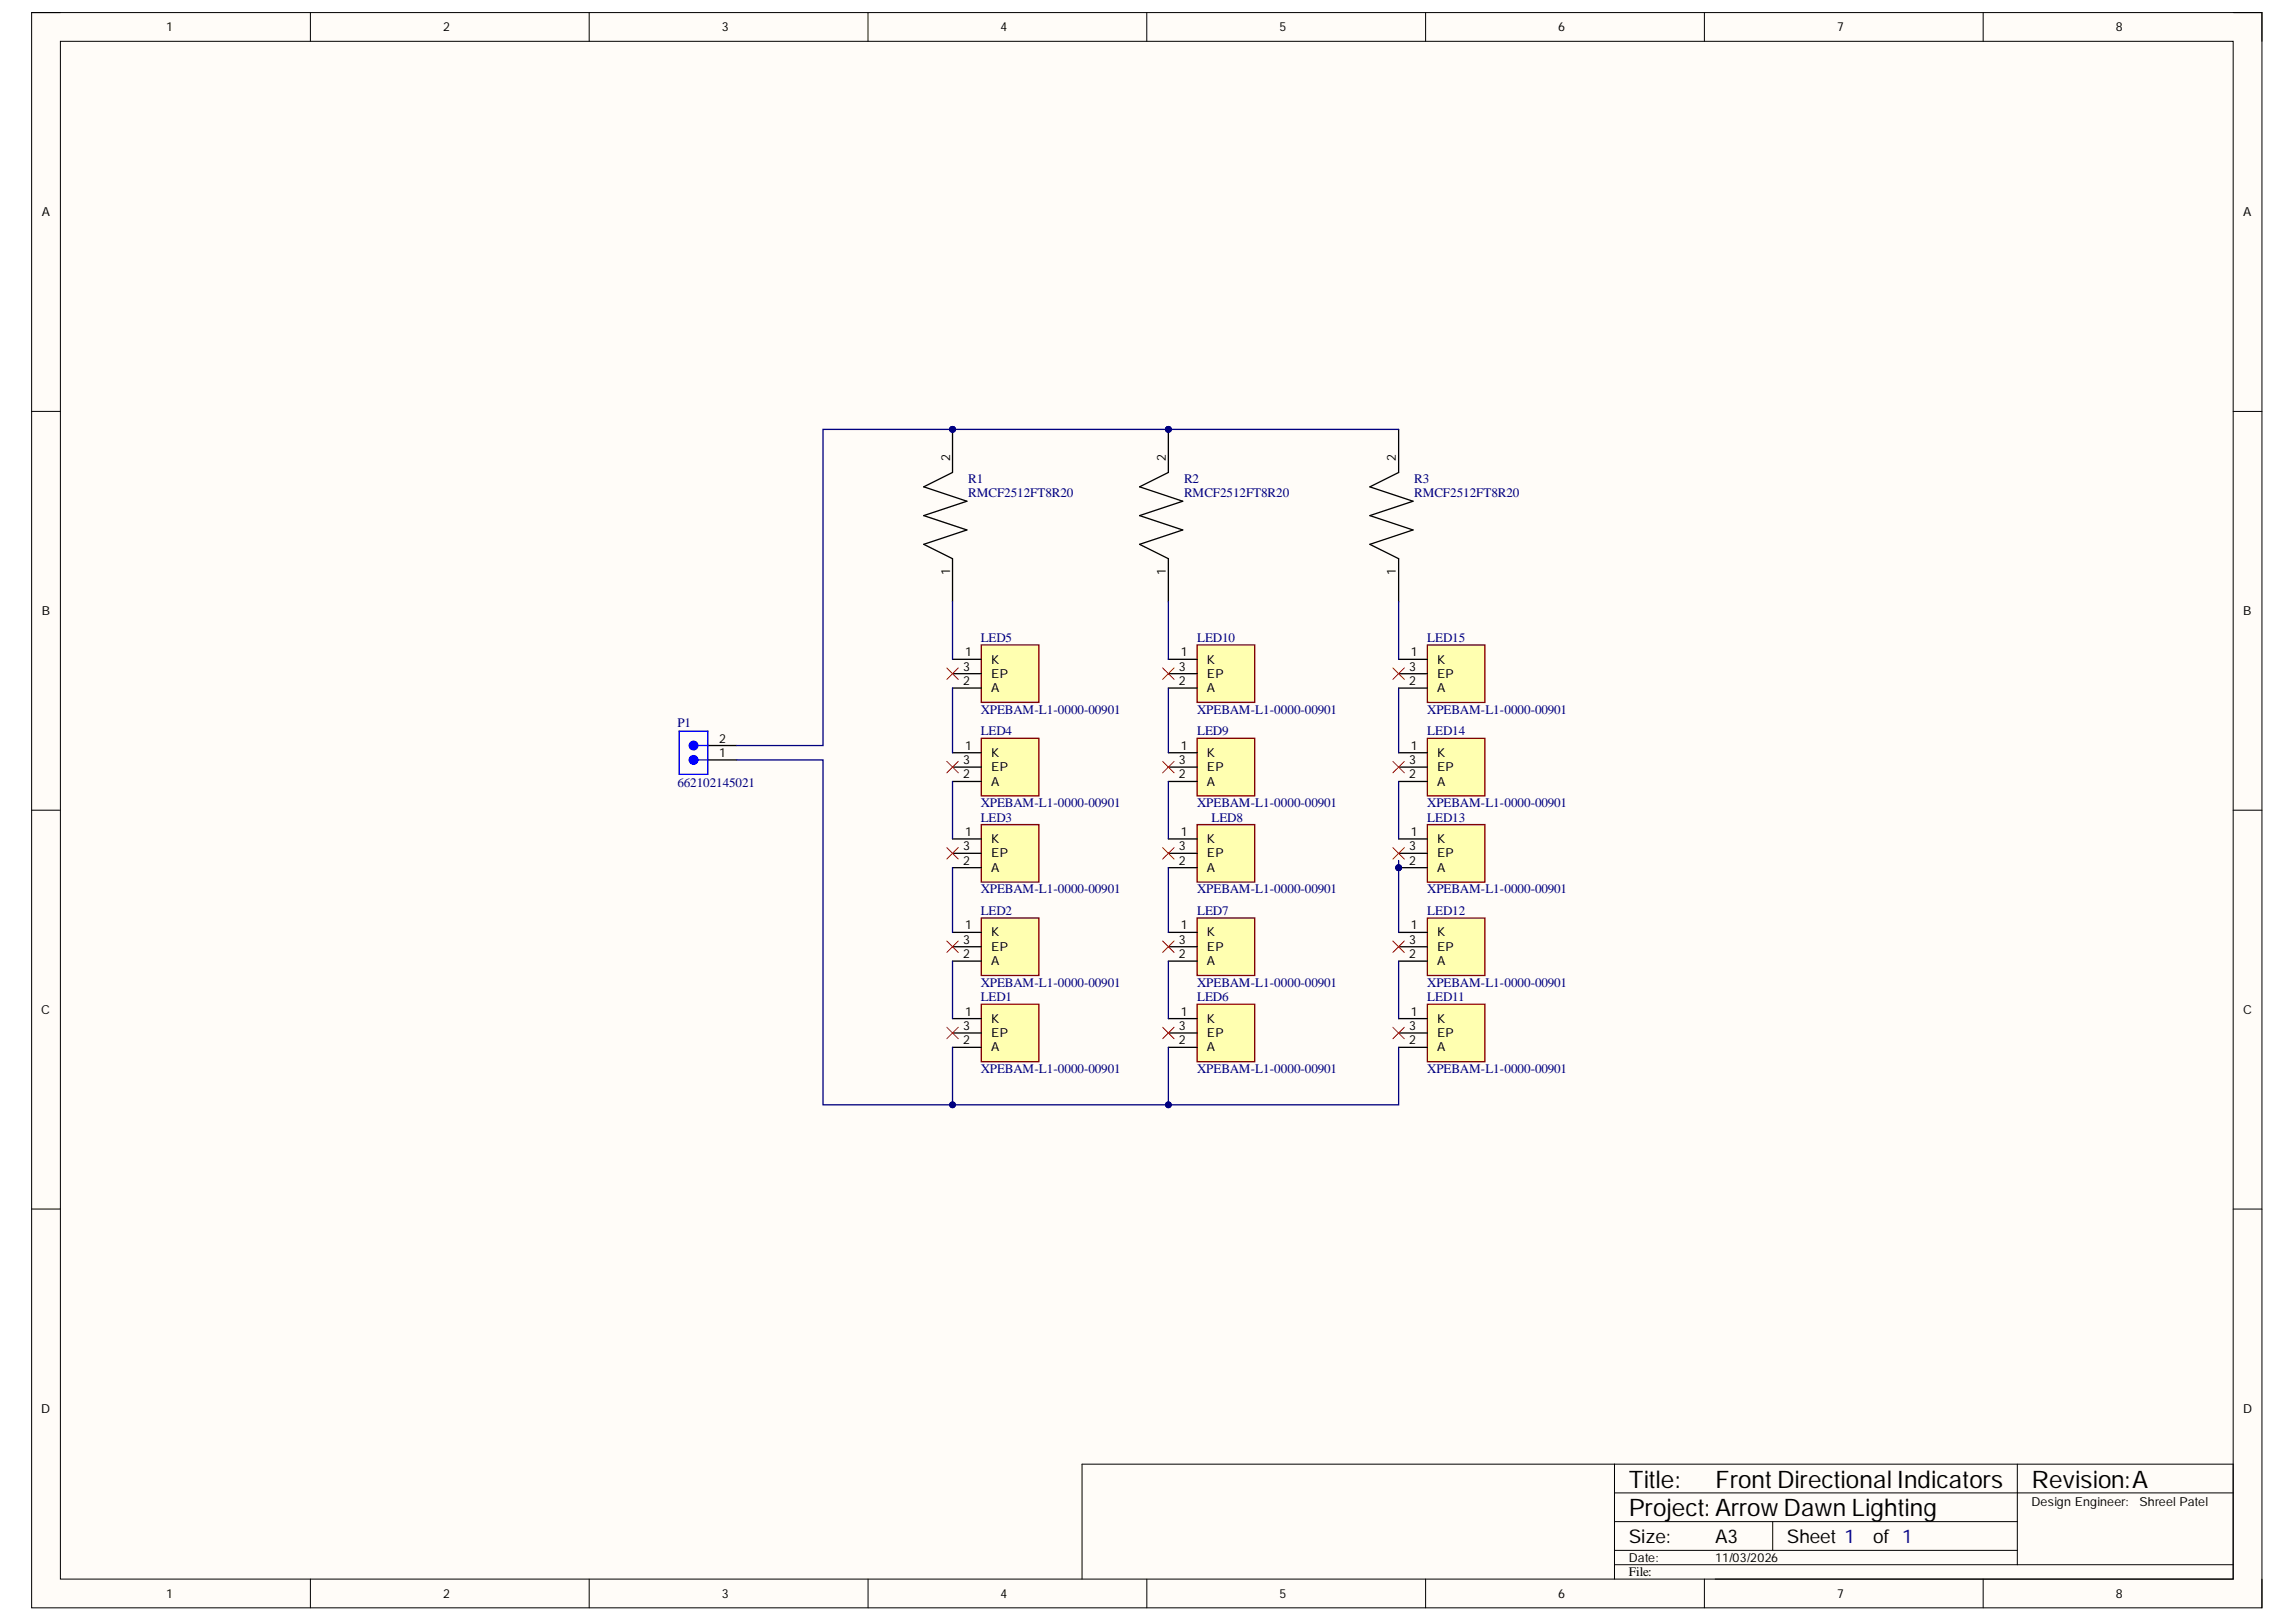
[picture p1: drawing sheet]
<svg xmlns="http://www.w3.org/2000/svg" width="297mm" height="210mm" viewBox="0 0 297 210" stroke-linecap="round" stroke-linejoin="round" font-family="sans-serif">
<defs><g id="words">
<g font-size="3.1">
<text x="210.7" y="192.5">Title:</text>
<text x="210.7" y="196.2">Project: ArrowDawn Lighting</text>
<text x="221.9" y="192.5">FrontDirectional Indicators</text>
<text x="262.8" y="192.5">Revision:A</text>
</g>
<g font-size="2.5">
<text x="210.7" y="199.6">Size:</text>
<text x="221.9" y="199.6">A3</text>
<text x="231.2" y="199.6">Sheet 1</text>
<text x="242.3" y="199.6">of 1</text>
</g>
<g font-size="1.7" fill="#000080">
<text x="125.3" y="62.5">R1</text>
<text x="125.3" y="64.3">RMCF2512FT8R20</text>
<text x="153.2" y="62.5">R2</text>
<text x="153.2" y="64.3">RMCF2512FT8R20</text>
<text x="183" y="62.5">R3</text>
<text x="183" y="64.3">RMCF2512FT8R20</text>
<text x="126.9" y="83.1">LED5</text>
<text x="154.9" y="83.1">LED10</text>
<text x="184.7" y="83.1">LED15</text>
<text x="87.6" y="94.1">P1</text>
<text x="126.9" y="92.4">XPEBAM-L1-0000-00901</text>
<text x="126.9" y="95.2">LED4</text>
<text x="154.9" y="92.4">XPEBAM-L1-0000-00901</text>
<text x="154.9" y="95.2">LED9</text>
<text x="184.7" y="92.4">XPEBAM-L1-0000-00901</text>
<text x="184.7" y="95.2">LED14</text>
<text x="87.6" y="101.8">662102145021</text>
<text x="126.9" y="104.5">XPEBAM-L1-0000-00901</text>
<text x="126.9" y="106.3">LED3</text>
<text x="154.9" y="104.5">XPEBAM-L1-0000-00901</text>
<text x="156.7" y="106.3">LED8</text>
<text x="184.7" y="104.5">XPEBAM-L1-0000-00901</text>
<text x="184.7" y="106.3">LED13</text>
<text x="126.9" y="115.6">XPEBAM-L1-0000-00901</text>
<text x="126.9" y="118.4">LED2</text>
<text x="154.9" y="115.6">XPEBAM-L1-0000-00901</text>
<text x="154.9" y="118.4">LED7</text>
<text x="184.7" y="115.6">XPEBAM-L1-0000-00901</text>
<text x="184.7" y="118.4">LED12</text>
<text x="126.9" y="127.7">XPEBAM-L1-0000-00901</text>
<text x="126.9" y="129.6">LED1</text>
<text x="154.9" y="127.7">XPEBAM-L1-0000-00901</text>
<text x="154.9" y="129.6">LED6</text>
<text x="184.7" y="127.7">XPEBAM-L1-0000-00901</text>
<text x="184.7" y="129.6">LED11</text>
<text x="126.9" y="138.9">XPEBAM-L1-0000-00901</text>
<text x="154.9" y="138.9">XPEBAM-L1-0000-00901</text>
<text x="184.7" y="138.9">XPEBAM-L1-0000-00901</text>
</g>
<text font-size="1.7" x="210.7" y="203.9">File:</text>
<g font-size="1.6">
<text x="21.5" y="4.1">1</text>
<text x="57.4" y="4.1">2</text>
<text x="93.4" y="4.1">3</text>
<text x="129.4" y="4.1">4</text>
<text x="165.5" y="4.1">5</text>
<text x="201.6" y="4.1">6</text>
<text x="237.7" y="4.1">7</text>
<text x="273.7" y="4.1">8</text>
<text x="5.4" y="28">A</text>
<text x="290.2" y="28">A</text>
<text x="122.9" y="59.7" transform="rotate(-90 122.9 59.7)">2</text>
<text x="150.8" y="59.7" transform="rotate(-90 150.8 59.7)">2</text>
<text x="180.6" y="59.7" transform="rotate(-90 180.6 59.7)">2</text>
<text x="122.9" y="74.4" transform="rotate(-90 122.9 74.4)">1</text>
<text x="150.8" y="74.4" transform="rotate(-90 150.8 74.4)">1</text>
<text x="180.6" y="74.4" transform="rotate(-90 180.6 74.4)">1</text>
<text x="5.4" y="79.6">B</text>
<text x="290.2" y="79.6">B</text>
<text x="124.6" y="88.7">2</text>
<text x="124.6" y="86.8">3</text>
<text x="124.9" y="84.9">1</text>
<text x="128.2" y="85.9">K</text>
<text x="128.2" y="89.6">A</text>
<text x="128.2" y="87.7">EP</text>
<text x="152.5" y="88.7">2</text>
<text x="152.5" y="86.8">3</text>
<text x="152.8" y="84.9">1</text>
<text x="156.2" y="85.9">K</text>
<text x="156.2" y="89.6">A</text>
<text x="156.2" y="87.7">EP</text>
<text x="182.3" y="88.7">2</text>
<text x="182.3" y="86.8">3</text>
<text x="182.5" y="84.9">1</text>
<text x="185.9" y="85.9">K</text>
<text x="185.9" y="89.6">A</text>
<text x="185.9" y="87.7">EP</text>
<text x="93" y="96.1">2</text>
<text x="93" y="98">1</text>
<text x="124.6" y="100.7">2</text>
<text x="124.6" y="98.9">3</text>
<text x="124.9" y="97">1</text>
<text x="128.2" y="98">K</text>
<text x="128.2" y="101.7">A</text>
<text x="128.2" y="99.8">EP</text>
<text x="152.5" y="100.7">2</text>
<text x="152.5" y="98.9">3</text>
<text x="152.8" y="97">1</text>
<text x="156.2" y="98">K</text>
<text x="156.2" y="101.7">A</text>
<text x="156.2" y="99.8">EP</text>
<text x="182.3" y="100.7">2</text>
<text x="182.3" y="98.9">3</text>
<text x="182.5" y="97">1</text>
<text x="185.9" y="98">K</text>
<text x="185.9" y="101.7">A</text>
<text x="185.9" y="99.8">EP</text>
<text x="124.6" y="111.9">2</text>
<text x="124.6" y="110">3</text>
<text x="124.9" y="108.2">1</text>
<text x="128.2" y="109.1">K</text>
<text x="128.2" y="112.8">A</text>
<text x="128.2" y="111">EP</text>
<text x="152.5" y="111.9">2</text>
<text x="152.5" y="110">3</text>
<text x="152.8" y="108.2">1</text>
<text x="156.2" y="109.1">K</text>
<text x="156.2" y="112.8">A</text>
<text x="156.2" y="111">EP</text>
<text x="182.3" y="111.9">2</text>
<text x="182.3" y="110">3</text>
<text x="182.5" y="108.2">1</text>
<text x="185.9" y="109.1">K</text>
<text x="185.9" y="112.8">A</text>
<text x="185.9" y="111">EP</text>
<text x="124.6" y="124">2</text>
<text x="124.6" y="122.1">3</text>
<text x="124.9" y="120.3">1</text>
<text x="128.2" y="121.2">K</text>
<text x="128.2" y="124.9">A</text>
<text x="128.2" y="123.1">EP</text>
<text x="152.5" y="124">2</text>
<text x="152.5" y="122.1">3</text>
<text x="152.8" y="120.3">1</text>
<text x="156.2" y="121.2">K</text>
<text x="156.2" y="124.9">A</text>
<text x="156.2" y="123.1">EP</text>
<text x="182.3" y="124">2</text>
<text x="182.3" y="122.1">3</text>
<text x="182.5" y="120.3">1</text>
<text x="185.9" y="121.2">K</text>
<text x="185.9" y="124.9">A</text>
<text x="185.9" y="123.1">EP</text>
<text x="5.3" y="131.2">C</text>
<text x="124.9" y="131.4">1</text>
<text x="152.8" y="131.4">1</text>
<text x="182.5" y="131.4">1</text>
<text x="290.2" y="131.2">C</text>
<text x="124.6" y="135.1">2</text>
<text x="124.6" y="133.3">3</text>
<text x="128.2" y="132.3">K</text>
<text x="128.2" y="136.1">A</text>
<text x="128.2" y="134.2">EP</text>
<text x="152.5" y="135.1">2</text>
<text x="152.5" y="133.3">3</text>
<text x="156.2" y="132.3">K</text>
<text x="156.2" y="136.1">A</text>
<text x="156.2" y="134.2">EP</text>
<text x="182.3" y="135.1">2</text>
<text x="182.3" y="133.3">3</text>
<text x="185.9" y="132.3">K</text>
<text x="185.9" y="136.1">A</text>
<text x="185.9" y="134.2">EP</text>
<text x="5.3" y="182.8">D</text>
<text x="290.2" y="182.8">D</text>
<text x="262.8" y="194.9">Design Engineer:</text>
<text x="276.8" y="194.9">Shreel Patel</text>
<text x="210.7" y="202.2">Date:</text>
<text x="221.9" y="202.2">11/03/2026</text>
<text x="21.5" y="206.8">1</text>
<text x="57.4" y="206.8">2</text>
<text x="93.4" y="206.8">3</text>
<text x="129.4" y="206.8">4</text>
<text x="165.5" y="206.8">5</text>
<text x="201.6" y="206.8">6</text>
<text x="237.7" y="206.8">7</text>
<text x="273.7" y="206.8">8</text>
</g>
</g></defs>
<path d="M4.1 1.6h288.5v206.5h-288.5z" fill-rule="evenodd" fill="#fffcf8"/>
<path d="M4.1 1.6h288.5v206.5h-288.5z" fill="none" stroke="#000" stroke-width=".13"/>
<path d="M7.8 5.3h281.1v199.1h-281.1z" fill-rule="evenodd" fill="#fffcf8"/>
<g fill="none" stroke="#000" stroke-width=".13">
<path d="M4.1 1.6h3.7M7.8 5.3h281.1v199.1h-281.1zM40.2 1.6v3.7M76.2 1.6v3.7M112.3 1.6v3.7M148.4 1.6v3.7M184.4 1.6v3.7M220.5 1.6v3.7M256.6 1.6v3.7M288.9 1.6h3.7v3.7M4.1 53.2h3.7M288.9 53.2h3.7"/>
<path d="M4.1 104.8h3.7M288.9 104.8h3.7M4.1 156.5h3.7M288.9 156.5h3.7M208.9 189.5v14.9M208.9 193.2h80M208.9 196.9h52.1M229.3 196.9v3.7M261 189.5v13M40.2 204.4v3.7M76.2 204.4v3.7M112.3 204.4v3.7"/>
<path d="M140 204.4v-14.9h148.9v14.9h-67M148.4 204.4v3.7M184.4 204.4v3.7M208.9 202.5h80M208.9 200.6h52.1M220.5 204.4v3.7M256.6 204.4v3.7M292.6 204.4v3.7"/>
</g>
<path d="M127 83.5h7.4v7.4h-7.4z" fill-rule="evenodd" fill="#ffffb0"/>
<path d="M127 83.5h7.4v7.4h-7.4z" fill="none" stroke="#800000" stroke-width=".17"/>
<path d="M91.6 96.5h3.7M91.6 98.3h3.7M123.2 85.3h3.8M123.2 89h3.8M123.2 87.2h3.8" fill="none" stroke="#000" stroke-width=".17"/>
<path d="M90.3 96.5h1.3" fill="none" stroke="#00f" stroke-width=".17"/>
<circle cx="89.7" cy="96.5" r=".56" fill="#00f"/>
<g fill="none" stroke="#00f" stroke-width=".17">
<path d="M87.9 94.6h3.7v5.6h-3.7zM90.3 98.3h1.3"/>
<circle cx="89.7" cy="96.5" r=".56"/>
</g>
<circle cx="89.7" cy="98.3" r=".56" fill="#00f"/>
<circle cx="89.7" cy="98.3" r=".56" fill="none" stroke="#00f" stroke-width=".17"/>
<path d="M154.9 83.5h7.4v7.4h-7.4z" fill-rule="evenodd" fill="#ffffb0"/>
<path d="M154.9 83.5h7.4v7.4h-7.4z" fill="none" stroke="#800000" stroke-width=".17"/>
<path d="M151.2 85.3h3.7M151.2 89h3.7M151.2 87.2h3.7" fill="none" stroke="#000" stroke-width=".17"/>
<path d="M184.7 83.5h7.4v7.4h-7.4z" fill-rule="evenodd" fill="#ffffb0"/>
<path d="M184.7 83.5h7.4v7.4h-7.4z" fill="none" stroke="#800000" stroke-width=".17"/>
<path d="M180.9 85.3h3.8M180.9 89h3.8M180.9 87.2h3.8" fill="none" stroke="#000" stroke-width=".17"/>
<path d="M127 95.5h7.4v7.5h-7.4z" fill-rule="evenodd" fill="#ffffb0"/>
<path d="M127 95.5h7.4v7.5h-7.4z" fill="none" stroke="#800000" stroke-width=".17"/>
<path d="M123.2 97.4h3.8M123.2 99.3h3.8M123.2 101.1h3.8" fill="none" stroke="#000" stroke-width=".17"/>
<path d="M154.9 95.5h7.4v7.5h-7.4z" fill-rule="evenodd" fill="#ffffb0"/>
<path d="M154.9 95.5h7.4v7.5h-7.4z" fill="none" stroke="#800000" stroke-width=".17"/>
<path d="M151.2 97.4h3.7M151.2 99.3h3.7M151.2 101.1h3.7" fill="none" stroke="#000" stroke-width=".17"/>
<path d="M184.7 95.6h7.4v7.4h-7.4z" fill-rule="evenodd" fill="#ffffb0"/>
<path d="M184.7 95.6h7.4v7.4h-7.4z" fill="none" stroke="#800000" stroke-width=".17"/>
<path d="M180.9 97.4h3.8M180.9 99.3h3.8M180.9 101.1h3.8" fill="none" stroke="#000" stroke-width=".17"/>
<path d="M127 106.7h7.4v7.5h-7.4z" fill-rule="evenodd" fill="#ffffb0"/>
<path d="M127 106.7h7.4v7.5h-7.4z" fill="none" stroke="#800000" stroke-width=".17"/>
<path d="M123.2 108.6h3.8M123.2 112.3h3.8M123.2 110.4h3.8" fill="none" stroke="#000" stroke-width=".17"/>
<path d="M154.9 106.7h7.4v7.5h-7.4z" fill-rule="evenodd" fill="#ffffb0"/>
<path d="M154.9 106.7h7.4v7.5h-7.4z" fill="none" stroke="#800000" stroke-width=".17"/>
<path d="M151.2 108.6h3.7M151.2 112.3h3.7M151.2 110.4h3.7" fill="none" stroke="#000" stroke-width=".17"/>
<circle cx="180.9" cy="112.3" r=".37" fill="#000080"/>
<circle cx="180.9" cy="112.3" r=".37" fill="none" stroke="#000080" stroke-width=".13"/>
<path d="M184.7 106.7h7.4v7.5h-7.4z" fill-rule="evenodd" fill="#ffffb0"/>
<path d="M184.7 106.7h7.4v7.5h-7.4z" fill="none" stroke="#800000" stroke-width=".17"/>
<path d="M180.9 108.6h3.8M180.9 112.3h3.8" fill="none" stroke="#000" stroke-width=".17"/>
<circle cx="180.9" cy="112.3" r=".37" fill="#000080"/>
<circle cx="180.9" cy="112.3" r=".37" fill="none" stroke="#000080" stroke-width=".13"/>
<path d="M180.9 110.4h3.8" fill="none" stroke="#000" stroke-width=".17"/>
<g fill="none" stroke="#f00" stroke-width=".13">
<path d="M122.5 98.5l1.5 1.5M122.5 86.4l1.5 1.5M124 98.5l-1.5 1.5M124 86.4l-1.5 1.5M150.4 98.5l1.5 1.5M151.9 98.5l-1.5 1.5M180.2 86.4l1.5 1.5M180.2 98.5l1.5 1.5M181.7 86.4l-1.5 1.5M181.7 98.5l-1.5 1.5M122.5 109.7l1.5 1.5M124 109.7l-1.5 1.5"/>
<path d="M150.4 109.7l1.5 1.5M151.9 109.7l-1.5 1.5M180.2 109.7l1.5 1.5M181.7 109.7l-1.5 1.5"/>
</g>
<circle cx="123.2" cy="55.6" r=".37" fill="#000080"/>
<circle cx="123.2" cy="55.6" r=".37" fill="none" stroke="#000080" stroke-width=".13"/>
<path d="M123.2 55.6v5.5M123.2 72.3v5.6" fill="none" stroke="#000" stroke-width=".17"/>
<circle cx="123.2" cy="55.6" r=".37" fill="#000080"/>
<circle cx="123.2" cy="55.6" r=".37" fill="none" stroke="#000080" stroke-width=".13"/>
<path d="M123.2 61.1l-3.7 1.9 5.6 1.9-5.6 1.8 5.6 1.9-5.6 1.8 3.7 1.9" fill="none" stroke="#000" stroke-width=".17"/>
<circle cx="151.2" cy="55.6" r=".37" fill="#000080"/>
<circle cx="151.2" cy="55.6" r=".37" fill="none" stroke="#000080" stroke-width=".13"/>
<path d="M151.2 55.6v5.5M151.2 72.3v5.6" fill="none" stroke="#000" stroke-width=".17"/>
<circle cx="151.2" cy="55.6" r=".37" fill="#000080"/>
<circle cx="151.2" cy="55.6" r=".37" fill="none" stroke="#000080" stroke-width=".13"/>
<path d="M180.9 55.6v5.5l-3.7 1.9 5.6 1.9-5.6 1.8 5.6 1.9-5.6 1.8 3.7 1.9v5.6M151.2 61.1l-3.8 1.9 5.6 1.9-5.6 1.8 5.6 1.9-5.6 1.8 3.8 1.9" fill="none" stroke="#000" stroke-width=".17"/>
<path d="M184.7 118.8h7.4v7.4h-7.4z" fill-rule="evenodd" fill="#ffffb0"/>
<path d="M184.7 118.8h7.4v7.4h-7.4z" fill="none" stroke="#800000" stroke-width=".17"/>
<path d="M180.9 120.7h3.8M180.9 124.4h3.8M180.9 122.5h3.8" fill="none" stroke="#000" stroke-width=".17"/>
<path d="M184.7 130h7.4v7.4h-7.4z" fill-rule="evenodd" fill="#ffffb0"/>
<path d="M184.7 130h7.4v7.4h-7.4z" fill="none" stroke="#800000" stroke-width=".17"/>
<path d="M180.9 131.8h3.8M180.9 135.5h3.8M180.9 133.7h3.8" fill="none" stroke="#000" stroke-width=".17"/>
<path d="M154.9 118.8h7.4v7.4h-7.4z" fill-rule="evenodd" fill="#ffffb0"/>
<path d="M154.9 118.8h7.4v7.4h-7.4z" fill="none" stroke="#800000" stroke-width=".17"/>
<path d="M151.2 120.7h3.7M151.2 124.4h3.7M151.2 122.5h3.7" fill="none" stroke="#000" stroke-width=".17"/>
<path d="M154.9 130h7.4v7.4h-7.4z" fill-rule="evenodd" fill="#ffffb0"/>
<path d="M154.9 130h7.4v7.4h-7.4z" fill="none" stroke="#800000" stroke-width=".17"/>
<path d="M151.2 131.8h3.7M151.2 135.5h3.7M151.2 133.7h3.7" fill="none" stroke="#000" stroke-width=".17"/>
<path d="M127 118.8h7.4v7.4h-7.4z" fill-rule="evenodd" fill="#ffffb0"/>
<path d="M127 118.8h7.4v7.4h-7.4z" fill="none" stroke="#800000" stroke-width=".17"/>
<path d="M123.2 120.7h3.8M123.2 124.4h3.8M123.2 122.5h3.8" fill="none" stroke="#000" stroke-width=".17"/>
<path d="M127 130h7.4v7.4h-7.4z" fill-rule="evenodd" fill="#ffffb0"/>
<path d="M127 130h7.4v7.4h-7.4z" fill="none" stroke="#800000" stroke-width=".17"/>
<path d="M123.2 131.8h3.8M123.2 135.5h3.8M123.2 133.7h3.8" fill="none" stroke="#000" stroke-width=".17"/>
<g fill="none" stroke="#f00" stroke-width=".13">
<path d="M150.4 86.4l1.5 1.5M151.9 86.4l-1.5 1.5M122.5 121.8l1.5 1.5M122.5 132.9l1.5 1.5M124 121.8l-1.5 1.5M124 132.9l-1.5 1.5M150.4 132.9l1.5 1.5M150.4 121.8l1.5 1.5M151.9 132.9l-1.5 1.5M151.9 121.8l-1.5 1.5M180.2 121.8l1.5 1.5M180.2 132.9l1.5 1.5"/>
<path d="M181.7 121.8l-1.5 1.5M181.7 132.9l-1.5 1.5"/>
</g>
<path d="M180.9 111.4v9.3" fill="none" stroke="#000080" stroke-width=".17"/>
<circle cx="180.9" cy="112.3" r=".37" fill="#000080"/>
<circle cx="180.9" cy="112.3" r=".37" fill="none" stroke="#000080" stroke-width=".13"/>
<path d="M180.9 55.6h-74.4v40.9h-11.2M123.2 101.1v7.5M151.2 101.1v7.5" fill="none" stroke="#000080" stroke-width=".17"/>
<circle cx="123.2" cy="55.6" r=".37" fill="#000080"/>
<circle cx="123.2" cy="55.6" r=".37" fill="none" stroke="#000080" stroke-width=".13"/>
<circle cx="151.2" cy="55.6" r=".37" fill="#000080"/>
<circle cx="151.2" cy="55.6" r=".37" fill="none" stroke="#000080" stroke-width=".13"/>
<path d="M95.3 98.3h11.2v44.7h74.4v-7.5M151.2 124.4v7.4M180.9 124.4v7.4" fill="none" stroke="#000080" stroke-width=".17"/>
<circle cx="151.2" cy="143" r=".37" fill="#000080"/>
<circle cx="151.2" cy="143" r=".37" fill="none" stroke="#000080" stroke-width=".13"/>
<circle cx="123.2" cy="143" r=".37" fill="#000080"/>
<circle cx="123.2" cy="143" r=".37" fill="none" stroke="#000080" stroke-width=".13"/>
<path d="M151.2 135.5v7.5" fill="none" stroke="#000080" stroke-width=".17"/>
<circle cx="151.2" cy="143" r=".37" fill="#000080"/>
<circle cx="151.2" cy="143" r=".37" fill="none" stroke="#000080" stroke-width=".13"/>
<path d="M123.2 135.5v7.5" fill="none" stroke="#000080" stroke-width=".17"/>
<circle cx="123.2" cy="143" r=".37" fill="#000080"/>
<circle cx="123.2" cy="143" r=".37" fill="none" stroke="#000080" stroke-width=".13"/>
<path d="M123.2 77.9v7.4M151.2 77.9v7.4M180.9 77.9v7.4M123.2 89v8.4M151.2 89v8.4M180.9 89v8.4M123.2 112.3v8.4M151.2 112.3v8.4M180.9 101.1v7.5M123.2 124.4v7.4" fill="none" stroke="#000080" stroke-width=".17"/>
<use href="#words"/>
</svg>
